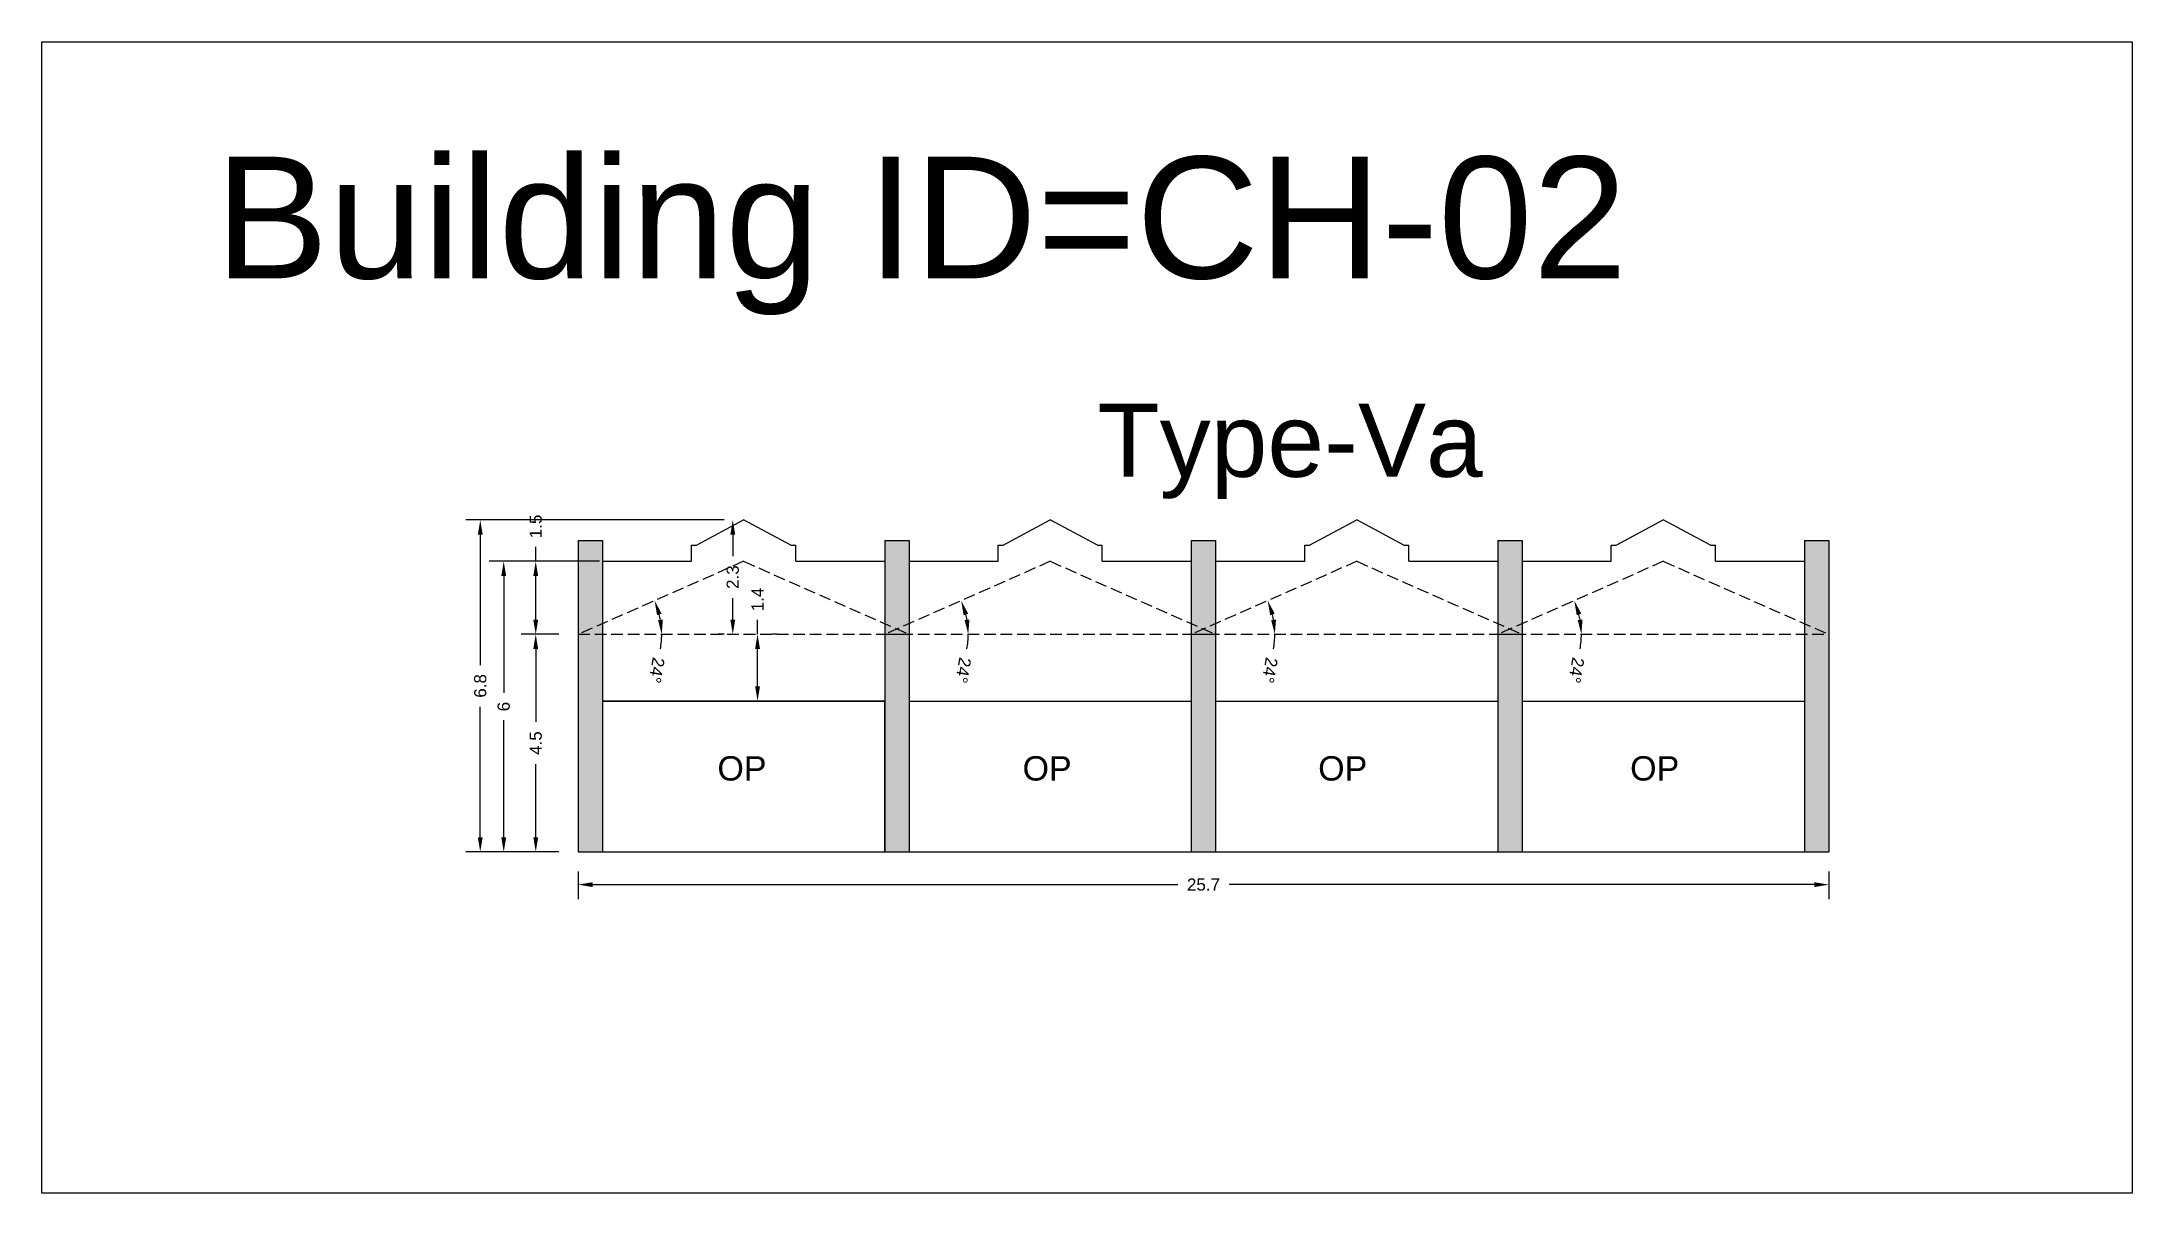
# Model space of a CAD drawing. Header units: metres. Extents: x 3416649 to 3417085, y -6712799 to -6712690.
# Drawn here: x 3416696.04 to 3416739, y -6712713.74 to -6712690.08 of the extents above; entities that cross this region are included whole.
import ezdxf

# ---------------------------------------------------------------- set-up
doc = ezdxf.new("R2010")
doc.units = ezdxf.units.M
doc.linetypes.add('ACAD_ISO02W100', pattern=[15, 12, -3])
doc.layers.add('Dotted', color=7, linetype='ACAD_ISO02W100', plot=False)
doc.styles.get("Standard").update_dxf_attribs({"font": 'arial.ttf'})
doc.dimstyles.new('ISO-25', dxfattribs={"dimtxt": 0.25, "dimasz": 0.3, "dimexe": 0.3, "dimexo": 0.4, "dimgap": 0.2, "dimtad": 0, "dimdec": 1, "dimdsep": 46, "dimtxsty": 'Standard', "dimcen": 2.5, "dimadec": 0, "dimazin": 0, "dimtfac": 1, "dimtdec": 1, "dimtmove": 0, "dimatfit": 3, "dimfxl": 1, "dimarcsym": 0})

# ---------------------------------------------------------------- blocks, each defined once
blk = doc.blocks.new('*D13')
at = {"color": 0, "lineweight": -2, "transparency": 16777216}
for start, end in [(10.0305, 13.7754), (349.9695, 360)]:
    blk.add_arc((3416707.063, -6712702.256), 1.716, start, end, dxfattribs=at)
at = {"color": 0, "transparency": 16777216}
for points in [[(3416708.683, -6712701.863), (3416708.777, -6712701.831), (3416708.633, -6712701.563)], [(3416708.803, -6712701.953), (3416708.703, -6712701.961), (3416708.779, -6712702.256)]]:
    blk.add_solid(points, dxfattribs=at)
at = {"layer": 'Defpoints', "color": 0, "transparency": 16777216}
for p in [(3416710.463, -6712700.756), (3416708.714, -6712701.787), (3416707.063, -6712702.256), (3416707.063, -6712702.256), (3416713.863, -6712702.256)]:
    blk.add_point(p, dxfattribs=at)
at = {"color": 0, "transparency": 16777216, "insert": (3416708.675, -6712702.995), "char_height": 0.25, "attachment_point": 5, "rotation": 259.9695}
blk.add_mtext('24°', dxfattribs=at)
blk = doc.blocks.new('*D14')
at = {"color": 0, "lineweight": -2, "transparency": 16777216}
for p, q in [((3416706.663, -6712702.256), (3416705.89, -6712702.256)), ((3416706.19, -6712702.556), (3416706.19, -6712704.057)), ((3416706.19, -6712706.426), (3416706.19, -6712704.924)), ((3416706.663, -6712706.726), (3416705.89, -6712706.726))]:
    blk.add_line(p, q, dxfattribs=at)
at = {"color": 0, "transparency": 16777216}
for points in [[(3416706.14, -6712702.556), (3416706.24, -6712702.556), (3416706.19, -6712702.256)], [(3416706.14, -6712706.426), (3416706.24, -6712706.426), (3416706.19, -6712706.726)]]:
    blk.add_solid(points, dxfattribs=at)
at = {"layer": 'Defpoints', "color": 0, "transparency": 16777216}
for p in [(3416706.19, -6712702.256), (3416707.063, -6712702.256), (3416707.063, -6712706.726)]:
    blk.add_point(p, dxfattribs=at)
at = {"color": 0, "transparency": 16777216, "insert": (3416706.19, -6712704.491), "char_height": 0.25, "attachment_point": 5, "rotation": 90}
blk.add_mtext('4.5', dxfattribs=at)
blk = doc.blocks.new('*D15')
at = {"color": 0, "lineweight": -2, "transparency": 16777216}
for start, end in [(10.0305, 13.7754), (349.9695, 360)]:
    blk.add_arc((3416713.363, -6712702.256), 1.716, start, end, dxfattribs=at)
at = {"color": 0, "transparency": 16777216}
for points in [[(3416714.983, -6712701.863), (3416715.077, -6712701.831), (3416714.933, -6712701.563)], [(3416715.103, -6712701.953), (3416715.003, -6712701.961), (3416715.079, -6712702.256)]]:
    blk.add_solid(points, dxfattribs=at)
at = {"layer": 'Defpoints', "color": 0, "transparency": 16777216}
for p in [(3416716.763, -6712700.756), (3416715.014, -6712701.787), (3416713.363, -6712702.256), (3416713.363, -6712702.256), (3416720.163, -6712702.256)]:
    blk.add_point(p, dxfattribs=at)
at = {"color": 0, "transparency": 16777216, "insert": (3416714.975, -6712702.995), "char_height": 0.25, "attachment_point": 5, "rotation": 259.9695}
blk.add_mtext('24°', dxfattribs=at)
blk = doc.blocks.new('*D16')
at = {"color": 0, "lineweight": -2, "transparency": 16777216}
for start, end in [(10.0305, 13.7754), (349.9695, 0)]:
    blk.add_arc((3416719.663, -6712702.256), 1.716, start, end, dxfattribs=at)
at = {"color": 0, "transparency": 16777216}
for points in [[(3416721.283, -6712701.863), (3416721.377, -6712701.831), (3416721.233, -6712701.563)], [(3416721.403, -6712701.953), (3416721.303, -6712701.961), (3416721.379, -6712702.256)]]:
    blk.add_solid(points, dxfattribs=at)
at = {"layer": 'Defpoints', "color": 0, "transparency": 16777216}
for p in [(3416723.063, -6712700.756), (3416721.314, -6712701.787), (3416719.663, -6712702.256), (3416719.663, -6712702.256), (3416726.463, -6712702.256)]:
    blk.add_point(p, dxfattribs=at)
at = {"color": 0, "transparency": 16777216, "insert": (3416721.275, -6712702.995), "char_height": 0.25, "attachment_point": 5, "rotation": 259.9695}
blk.add_mtext('24°', dxfattribs=at)
blk = doc.blocks.new('*D17')
at = {"color": 0, "lineweight": -2, "transparency": 16777216}
for start, end in [(10.0305, 13.7754), (349.9695, 360)]:
    blk.add_arc((3416725.963, -6712702.256), 1.716, start, end, dxfattribs=at)
at = {"color": 0, "transparency": 16777216}
for points in [[(3416727.583, -6712701.863), (3416727.677, -6712701.831), (3416727.533, -6712701.563)], [(3416727.703, -6712701.953), (3416727.603, -6712701.961), (3416727.679, -6712702.256)]]:
    blk.add_solid(points, dxfattribs=at)
at = {"layer": 'Defpoints', "color": 0, "transparency": 16777216}
for p in [(3416729.363, -6712700.756), (3416727.614, -6712701.787), (3416725.963, -6712702.256), (3416725.963, -6712702.256), (3416732.763, -6712702.256)]:
    blk.add_point(p, dxfattribs=at)
at = {"color": 0, "transparency": 16777216, "insert": (3416727.575, -6712702.995), "char_height": 0.25, "attachment_point": 5, "rotation": 259.9695}
blk.add_mtext('24°', dxfattribs=at)
blk = doc.blocks.new('*D18')
at = {"color": 0, "lineweight": -2, "transparency": 16777216}
for p, q in [((3416707.063, -6712707.126), (3416707.063, -6712707.699)), ((3416707.363, -6712707.399), (3416719.387, -6712707.399)), ((3416732.463, -6712707.399), (3416720.44, -6712707.399)), ((3416732.763, -6712707.126), (3416732.763, -6712707.699))]:
    blk.add_line(p, q, dxfattribs=at)
at = {"color": 0, "transparency": 16777216}
for points in [[(3416707.363, -6712707.349), (3416707.363, -6712707.449), (3416707.063, -6712707.399)], [(3416732.463, -6712707.349), (3416732.463, -6712707.449), (3416732.763, -6712707.399)]]:
    blk.add_solid(points, dxfattribs=at)
at = {"layer": 'Defpoints', "color": 0, "transparency": 16777216}
for p in [(3416707.063, -6712706.726), (3416732.763, -6712706.726), (3416732.763, -6712707.399)]:
    blk.add_point(p, dxfattribs=at)
at = {"color": 0, "transparency": 16777216, "insert": (3416719.913, -6712707.399), "char_height": 0.25, "attachment_point": 5}
blk.add_mtext('25.7', dxfattribs=at)
blk = doc.blocks.new('*D19')
at = {"color": 0, "lineweight": -2, "transparency": 16777216}
for p, q in [((3416706.19, -6712700.756), (3416706.19, -6712700.456)), ((3416707.501, -6712700.756), (3416705.89, -6712700.756)), ((3416706.19, -6712701.956), (3416706.19, -6712701.056)), ((3416706.663, -6712702.256), (3416705.89, -6712702.256))]:
    blk.add_line(p, q, dxfattribs=at)
at = {"color": 0, "transparency": 16777216}
for points in [[(3416706.14, -6712701.056), (3416706.24, -6712701.056), (3416706.19, -6712700.756)], [(3416706.14, -6712701.956), (3416706.24, -6712701.956), (3416706.19, -6712702.256)]]:
    blk.add_solid(points, dxfattribs=at)
at = {"layer": 'Defpoints', "color": 0, "transparency": 16777216}
for p in [(3416706.19, -6712700.756), (3416707.901, -6712700.756), (3416707.063, -6712702.256)]:
    blk.add_point(p, dxfattribs=at)
at = {"color": 0, "transparency": 16777216, "insert": (3416706.19, -6712700.039), "char_height": 0.25, "attachment_point": 5, "rotation": 90}
blk.add_mtext('1.5', dxfattribs=at)
blk = doc.blocks.new('*D20')
at = {"color": 0, "lineweight": -2, "transparency": 16777216}
for p, q in [((3416710.063, -6712699.906), (3416709.939, -6712699.906)), ((3416710.239, -6712700.206), (3416710.239, -6712700.651)), ((3416710.239, -6712701.956), (3416710.239, -6712701.511)), ((3416710.063, -6712702.256), (3416709.939, -6712702.256))]:
    blk.add_line(p, q, dxfattribs=at)
at = {"color": 0, "transparency": 16777216}
for points in [[(3416710.189, -6712700.206), (3416710.289, -6712700.206), (3416710.239, -6712699.906)], [(3416710.189, -6712701.956), (3416710.289, -6712701.956), (3416710.239, -6712702.256)]]:
    blk.add_solid(points, dxfattribs=at)
at = {"layer": 'Defpoints', "color": 0, "transparency": 16777216}
for p in [(3416710.463, -6712699.906), (3416710.239, -6712702.256), (3416710.463, -6712702.256)]:
    blk.add_point(p, dxfattribs=at)
at = {"color": 0, "transparency": 16777216, "insert": (3416710.239, -6712701.081), "char_height": 0.25, "attachment_point": 5, "rotation": 90}
blk.add_mtext('2.3', dxfattribs=at)
blk = doc.blocks.new('*D21')
at = {"color": 0, "lineweight": -2, "transparency": 16777216}
for p, q in [((3416707.501, -6712700.756), (3416705.232, -6712700.756)), ((3416705.532, -6712701.056), (3416705.532, -6712703.458)), ((3416705.532, -6712706.426), (3416705.532, -6712704.023)), ((3416706.663, -6712706.726), (3416705.232, -6712706.726))]:
    blk.add_line(p, q, dxfattribs=at)
at = {"color": 0, "transparency": 16777216}
for points in [[(3416705.482, -6712701.056), (3416705.582, -6712701.056), (3416705.532, -6712700.756)], [(3416705.482, -6712706.426), (3416705.582, -6712706.426), (3416705.532, -6712706.726)]]:
    blk.add_solid(points, dxfattribs=at)
at = {"layer": 'Defpoints', "color": 0, "transparency": 16777216}
for p in [(3416705.532, -6712700.756), (3416707.901, -6712700.756), (3416707.063, -6712706.726)]:
    blk.add_point(p, dxfattribs=at)
at = {"color": 0, "transparency": 16777216, "insert": (3416705.532, -6712703.741), "char_height": 0.25, "attachment_point": 5, "rotation": 90}
blk.add_mtext('6', dxfattribs=at)
blk = doc.blocks.new('*D22')
at = {"color": 0, "lineweight": -2, "transparency": 16777216}
for p, q in [((3416710.063, -6712699.906), (3416704.75, -6712699.906)), ((3416705.05, -6712700.206), (3416705.05, -6712702.887)), ((3416705.05, -6712706.426), (3416705.05, -6712703.744)), ((3416706.663, -6712706.726), (3416704.75, -6712706.726))]:
    blk.add_line(p, q, dxfattribs=at)
at = {"color": 0, "transparency": 16777216}
for points in [[(3416705, -6712700.206), (3416705.1, -6712700.206), (3416705.05, -6712699.906)], [(3416705, -6712706.426), (3416705.1, -6712706.426), (3416705.05, -6712706.726)]]:
    blk.add_solid(points, dxfattribs=at)
at = {"layer": 'Defpoints', "color": 0, "transparency": 16777216}
for p in [(3416705.05, -6712699.906), (3416710.463, -6712699.906), (3416707.063, -6712706.726)]:
    blk.add_point(p, dxfattribs=at)
at = {"color": 0, "transparency": 16777216, "insert": (3416705.05, -6712703.316), "char_height": 0.25, "attachment_point": 5, "rotation": 90}
blk.add_mtext('6.8', dxfattribs=at)
blk = doc.blocks.new('*D23')
at = {"color": 0, "lineweight": -2, "transparency": 16777216}
for p, q in [((3416710.748, -6712702.256), (3416710.748, -6712701.956)), ((3416711.148, -6712702.256), (3416711.048, -6712702.256)), ((3416710.748, -6712703.326), (3416710.748, -6712702.556)), ((3416711.148, -6712703.626), (3416711.048, -6712703.626))]:
    blk.add_line(p, q, dxfattribs=at)
at = {"color": 0, "transparency": 16777216}
for points in [[(3416710.698, -6712702.556), (3416710.798, -6712702.556), (3416710.748, -6712702.256)], [(3416710.698, -6712703.326), (3416710.798, -6712703.326), (3416710.748, -6712703.626)]]:
    blk.add_solid(points, dxfattribs=at)
at = {"layer": 'Defpoints', "color": 0, "transparency": 16777216}
for p in [(3416710.748, -6712702.256), (3416710.748, -6712702.256), (3416710.748, -6712703.626)]:
    blk.add_point(p, dxfattribs=at)
at = {"color": 0, "transparency": 16777216, "insert": (3416710.748, -6712701.541), "char_height": 0.25, "attachment_point": 5, "rotation": 90}
blk.add_mtext('1.4', dxfattribs=at)

msp = doc.modelspace()

# ---------------------------------------------------------------- hatches: boundary and pattern name
h = msp.add_hatch(color=256)
h.dxf.hatch_style = 1
h.paths.add_polyline_path([(3416707.563, -6712700.326), (3416707.063, -6712700.326), (3416707.063, -6712702.035), (3416707.313, -6712702.146), (3416707.563, -6712702.035)])
h.paths.add_polyline_path([(3416707.563, -6712702.035), (3416707.313, -6712702.146), (3416707.563, -6712702.256)])
h.paths.add_polyline_path([(3416707.313, -6712702.146), (3416707.063, -6712702.256), (3416707.563, -6712702.256)])
h.paths.add_polyline_path([(3416707.313, -6712702.146), (3416707.063, -6712702.035), (3416707.063, -6712702.256)])
h.paths.add_polyline_path([(3416707.563, -6712702.256), (3416707.063, -6712702.256), (3416707.063, -6712706.726), (3416707.563, -6712706.726)])
h = msp.add_hatch(color=256)
h.dxf.hatch_style = 1
h.paths.add_polyline_path([(3416713.863, -6712700.326), (3416713.363, -6712700.326), (3416713.363, -6712702.035), (3416713.613, -6712702.146), (3416713.863, -6712702.035)])
h.paths.add_polyline_path([(3416713.863, -6712702.035), (3416713.613, -6712702.146), (3416713.863, -6712702.256)])
h.paths.add_polyline_path([(3416713.613, -6712702.146), (3416713.363, -6712702.256), (3416713.863, -6712702.256)])
h.paths.add_polyline_path([(3416713.613, -6712702.146), (3416713.363, -6712702.035), (3416713.363, -6712702.256)])
h.paths.add_polyline_path([(3416713.863, -6712702.256), (3416713.363, -6712702.256), (3416713.363, -6712706.726), (3416713.863, -6712706.726)])
h = msp.add_hatch(color=256)
h.dxf.hatch_style = 1
h.paths.add_polyline_path([(3416720.163, -6712700.326), (3416719.663, -6712700.326), (3416719.663, -6712702.035), (3416719.913, -6712702.146), (3416720.163, -6712702.035)])
h.paths.add_polyline_path([(3416720.163, -6712702.035), (3416719.913, -6712702.146), (3416720.163, -6712702.256)])
h.paths.add_polyline_path([(3416719.913, -6712702.146), (3416719.663, -6712702.256), (3416720.163, -6712702.256)])
h.paths.add_polyline_path([(3416719.913, -6712702.146), (3416719.663, -6712702.035), (3416719.663, -6712702.256)])
h.paths.add_polyline_path([(3416720.163, -6712702.256), (3416719.663, -6712702.256), (3416719.663, -6712706.726), (3416720.163, -6712706.726)])
h = msp.add_hatch(color=256)
h.dxf.hatch_style = 1
h.paths.add_polyline_path([(3416726.463, -6712700.326), (3416725.963, -6712700.326), (3416725.963, -6712702.035), (3416726.213, -6712702.146), (3416726.463, -6712702.035)])
h.paths.add_polyline_path([(3416726.463, -6712702.035), (3416726.213, -6712702.146), (3416726.463, -6712702.256)])
h.paths.add_polyline_path([(3416726.213, -6712702.146), (3416725.963, -6712702.256), (3416726.463, -6712702.256)])
h.paths.add_polyline_path([(3416726.213, -6712702.146), (3416725.963, -6712702.035), (3416725.963, -6712702.256)])
h.paths.add_polyline_path([(3416726.463, -6712702.256), (3416725.963, -6712702.256), (3416725.963, -6712706.726), (3416726.463, -6712706.726)])
h = msp.add_hatch(color=256)
h.dxf.hatch_style = 1
h.paths.add_polyline_path([(3416732.763, -6712702.256), (3416732.263, -6712702.256), (3416732.263, -6712706.726), (3416732.763, -6712706.726)])
h.paths.add_polyline_path([(3416732.763, -6712700.326), (3416732.263, -6712700.326), (3416732.263, -6712702.035), (3416732.763, -6712702.256)])
h.paths.add_polyline_path([(3416732.263, -6712702.035), (3416732.263, -6712702.256), (3416732.763, -6712702.256)], flags=17)

# ---------------------------------------------------------------- linework, layer by layer
for points in [[(3416696.039, -6712690.082), (3416738.999, -6712690.082), (3416738.999, -6712713.738), (3416696.039, -6712713.738)], [(3416713.363, -6712703.626), (3416707.563, -6712703.626), (3416707.563, -6712706.726), (3416713.363, -6712706.726)]]:
    msp.add_lwpolyline(points, close=True)
for points in [[(3416709.493, -6712700.426), (3416710.463, -6712699.906)], [(3416711.433, -6712700.426), (3416710.463, -6712699.906)], [(3416715.793, -6712700.426), (3416716.763, -6712699.906)], [(3416717.733, -6712700.426), (3416716.763, -6712699.906)], [(3416722.093, -6712700.426), (3416723.063, -6712699.906)], [(3416724.033, -6712700.426), (3416723.063, -6712699.906)], [(3416728.393, -6712700.426), (3416729.363, -6712699.906)], [(3416730.333, -6712700.426), (3416729.363, -6712699.906)], [(3416707.063, -6712700.326), (3416707.063, -6712706.726)], [(3416707.063, -6712700.326), (3416707.563, -6712700.326)], [(3416707.563, -6712700.326), (3416707.563, -6712706.726)], [(3416709.393, -6712700.426), (3416709.493, -6712700.426)], [(3416709.393, -6712700.756), (3416709.393, -6712700.426)], [(3416711.433, -6712700.426), (3416711.533, -6712700.426)], [(3416711.533, -6712700.756), (3416711.533, -6712700.426)], [(3416713.363, -6712700.326), (3416713.363, -6712706.726)], [(3416713.363, -6712700.326), (3416713.863, -6712700.326)], [(3416713.863, -6712700.326), (3416713.863, -6712706.726)], [(3416715.693, -6712700.426), (3416715.793, -6712700.426)], [(3416715.693, -6712700.756), (3416715.693, -6712700.426)], [(3416717.733, -6712700.426), (3416717.833, -6712700.426)], [(3416717.833, -6712700.756), (3416717.833, -6712700.426)], [(3416719.663, -6712700.326), (3416719.663, -6712706.726)], [(3416719.663, -6712700.326), (3416720.163, -6712700.326)], [(3416720.163, -6712700.326), (3416720.163, -6712706.726)], [(3416721.993, -6712700.426), (3416722.093, -6712700.426)], [(3416721.993, -6712700.756), (3416721.993, -6712700.426)], [(3416724.033, -6712700.426), (3416724.133, -6712700.426)], [(3416724.133, -6712700.756), (3416724.133, -6712700.426)], [(3416725.963, -6712700.326), (3416725.963, -6712706.726)], [(3416725.963, -6712700.326), (3416726.463, -6712700.326)], [(3416726.463, -6712700.326), (3416726.463, -6712706.726)], [(3416728.293, -6712700.426), (3416728.393, -6712700.426)], [(3416728.293, -6712700.756), (3416728.293, -6712700.426)], [(3416730.333, -6712700.426), (3416730.433, -6712700.426)], [(3416730.433, -6712700.756), (3416730.433, -6712700.426)], [(3416732.263, -6712700.326), (3416732.263, -6712706.726)], [(3416732.263, -6712700.326), (3416732.763, -6712700.326)], [(3416732.763, -6712700.326), (3416732.763, -6712706.726)], [(3416707.563, -6712700.756), (3416709.393, -6712700.756)], [(3416711.533, -6712700.756), (3416713.363, -6712700.756)], [(3416713.863, -6712700.756), (3416715.693, -6712700.756)], [(3416717.833, -6712700.756), (3416719.663, -6712700.756)], [(3416720.163, -6712700.756), (3416721.993, -6712700.756)], [(3416724.133, -6712700.756), (3416725.963, -6712700.756)], [(3416726.463, -6712700.756), (3416728.293, -6712700.756)], [(3416730.433, -6712700.756), (3416732.263, -6712700.756)], [(3416707.563, -6712703.626), (3416713.363, -6712703.626)], [(3416713.863, -6712703.626), (3416719.663, -6712703.626)], [(3416720.163, -6712703.626), (3416725.963, -6712703.626)], [(3416726.463, -6712703.626), (3416732.263, -6712703.626)], [(3416707.063, -6712706.726), (3416713.863, -6712706.726)], [(3416713.363, -6712706.726), (3416720.163, -6712706.726)], [(3416719.663, -6712706.726), (3416726.463, -6712706.726)], [(3416725.963, -6712706.726), (3416732.763, -6712706.726)]]:
    msp.add_lwpolyline(points)
at = {"layer": 'Dotted', "ltscale": 0.02}
for points in [[(3416710.463, -6712700.756), (3416707.063, -6712702.256)], [(3416710.463, -6712700.756), (3416713.863, -6712702.256)], [(3416716.763, -6712700.756), (3416713.363, -6712702.256)], [(3416716.763, -6712700.756), (3416720.163, -6712702.256)], [(3416723.063, -6712700.756), (3416719.663, -6712702.256)], [(3416723.063, -6712700.756), (3416726.463, -6712702.256)], [(3416729.363, -6712700.756), (3416725.963, -6712702.256)], [(3416729.363, -6712700.756), (3416732.763, -6712702.256)], [(3416707.063, -6712702.256), (3416713.863, -6712702.256)], [(3416713.363, -6712702.256), (3416720.163, -6712702.256)], [(3416719.663, -6712702.256), (3416726.463, -6712702.256)], [(3416725.963, -6712702.256), (3416732.763, -6712702.256)]]:
    msp.add_lwpolyline(points, dxfattribs=at)

# ---------------------------------------------------------------- texts
at = {"attachment_point": 1}
for s, width, heights, insert, char_height in [('Building ID=CH-02', 67.86454, [0.517], (3416699.602, -6712692.443), 2.5), ('Type-Va', 9.99112, [0.517], (3416717.733, -6712697.52), 1.5), ('OP', 1.17554, [0], (3416709.924, -6712704.76), 0.5), ('OP', 1.17554, [0], (3416716.195, -6712704.76), 0.5), ('OP', 1.17554, [0], (3416722.27, -6712704.76), 0.5), ('OP', 1.17554, [0], (3416728.681, -6712704.76), 0.5)]:
    msp.add_mtext_dynamic_manual_height_columns(s, width=width, gutter_width=12.5, heights=heights, dxfattribs=dict(at, insert=insert, char_height=char_height))

# ---------------------------------------------------------------- dimensions: what is measured, and where the dimension line sits
for base, p1, p2, picture, middle in [((3416705.05, -6712699.906), (3416707.063, -6712706.726), (3416710.463, -6712699.906), '*D22', (3416705.05, -6712703.316)), ((3416706.19, -6712700.756), (3416707.063, -6712702.256), (3416707.901, -6712700.756), '*D19', (3416706.19, -6712700.039)), ((3416710.239281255, -6712702.255817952), (3416710.463477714, -6712699.905817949), (3416710.463477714, -6712702.255817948), '*D20', (3416710.239281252, -6712701.080817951)), ((3416705.532, -6712700.756), (3416707.063, -6712706.726), (3416707.901, -6712700.756), '*D21', (3416705.532, -6712703.741)), ((3416710.748, -6712702.256), (3416710.748, -6712703.626), (3416710.748, -6712702.256), '*D23', (3416710.748, -6712701.541)), ((3416706.19, -6712702.256), (3416707.063, -6712706.726), (3416707.063, -6712702.256), '*D14', (3416706.19, -6712704.491))]:
    dim = msp.add_linear_dim(base=base, p1=p1, p2=p2, angle=90, dimstyle='ISO-25')
    dim.commit()
    dim.dimension.update_dxf_attribs({"geometry": picture, "text_midpoint": middle})
for base, line1, line2, picture, middle in [((3416708.714, -6712701.787), ((3416707.063, -6712702.256), (3416713.863, -6712702.256)), ((3416710.463, -6712700.756), (3416707.063, -6712702.256)), '*D13', (3416708.675, -6712702.995)), ((3416715.014, -6712701.787), ((3416713.363, -6712702.256), (3416720.163, -6712702.256)), ((3416716.763, -6712700.756), (3416713.363, -6712702.256)), '*D15', (3416714.975, -6712702.995)), ((3416721.314, -6712701.787), ((3416719.663, -6712702.256), (3416726.463, -6712702.256)), ((3416723.063, -6712700.756), (3416719.663, -6712702.256)), '*D16', (3416721.275, -6712702.995)), ((3416727.614, -6712701.787), ((3416725.963, -6712702.256), (3416732.763, -6712702.256)), ((3416729.363, -6712700.756), (3416725.963, -6712702.256)), '*D17', (3416727.575, -6712702.995))]:
    dim = msp.add_angular_dim_2l(base=base, line1=line1, line2=line2, dimstyle='ISO-25')
    dim.commit()
    dim.dimension.update_dxf_attribs({"geometry": picture, "text_midpoint": middle})
dim = msp.add_linear_dim(base=(3416732.763, -6712707.399), p1=(3416707.063, -6712706.726), p2=(3416732.763, -6712706.726), dimstyle='ISO-25')
dim.commit()
dim.dimension.update_dxf_attribs({"geometry": '*D18', "text_midpoint": (3416719.913, -6712707.399)})

doc.saveas('drawing.dxf')
